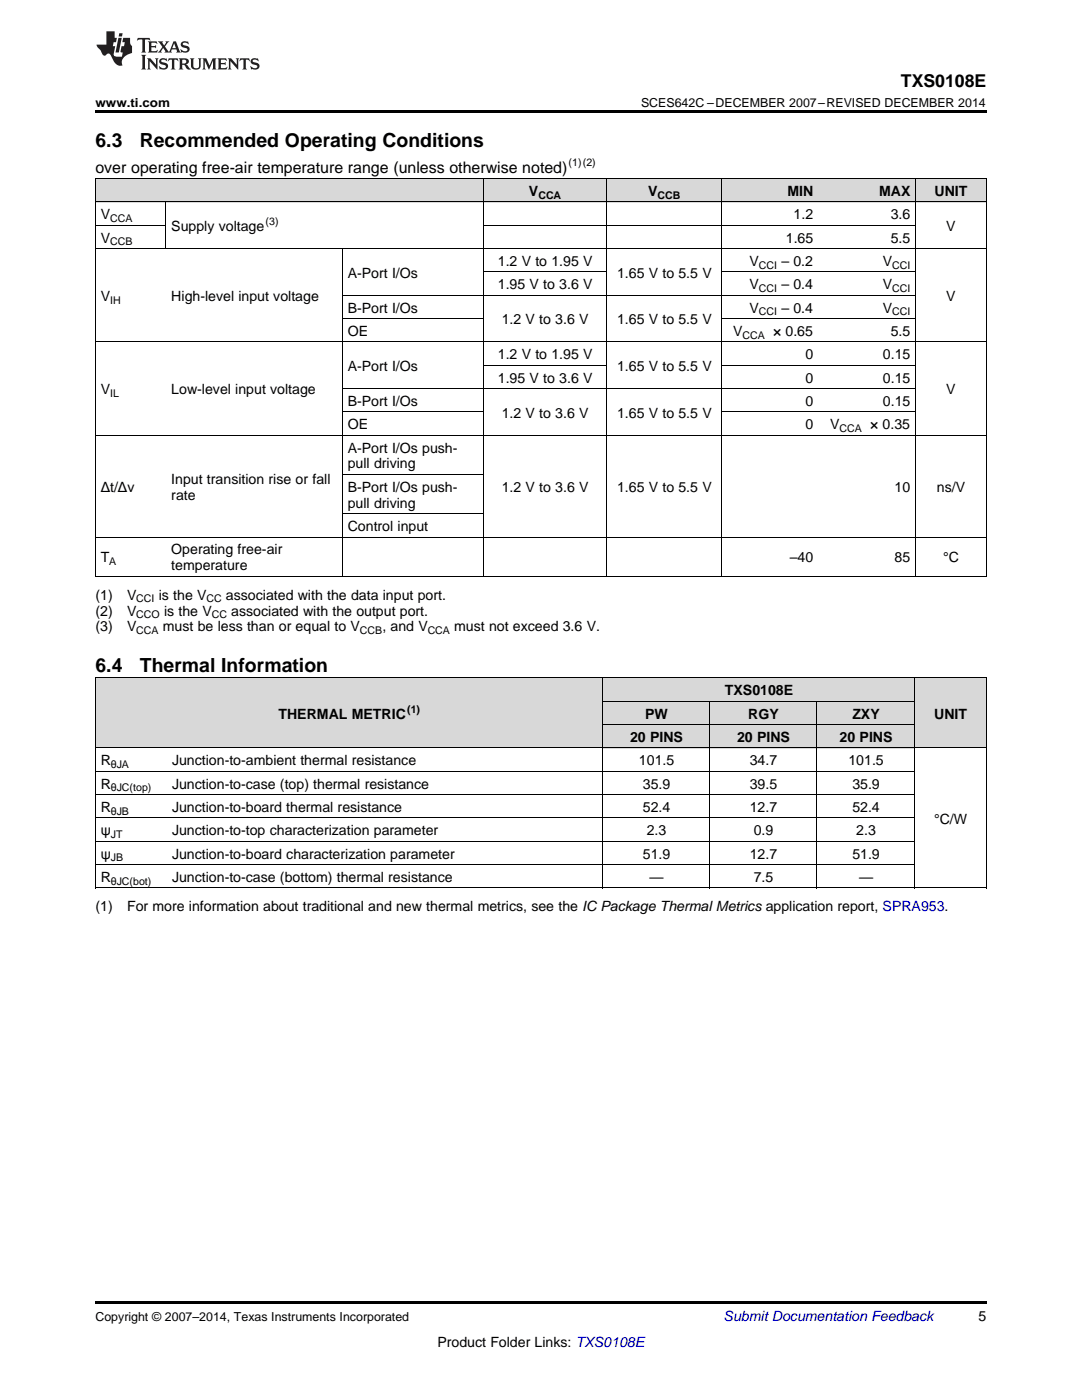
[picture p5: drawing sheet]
<svg xmlns="http://www.w3.org/2000/svg" width="216mm" height="279mm" viewBox="0 0 216 279" stroke-linecap="round" stroke-linejoin="round" font-family="sans-serif">
<defs><g id="words">
<g font-size="3.9">
<text x="19" y="29.3">6.3</text>
<text x="27.9" y="29.3">Recommended Operating Conditions</text>
<text x="19" y="134.1">6.4</text>
<text x="27.9" y="134.1">Thermal Information</text>
</g>
<text font-size="3.5" x="179.8" y="17.3">TXS0108E</text>
<text font-size="3.2" x="19" y="34.4">over operating free-air temperature range (unless otherwise noted)</text>
<g font-size="2.8">
<text x="105.6" y="39.1">V</text>
<text x="129.3" y="39.1">V</text>
<text x="157.1" y="39.1">MIN</text>
<text x="175.4" y="39.1">MAX</text>
<text x="186.5" y="39.1">UNIT</text>
<text x="20.1" y="43.7">V</text>
<text x="34.2" y="46.1">Supply voltage</text>
<text x="158.4" y="43.7">1.2</text>
<text x="177.7" y="43.7">3.6</text>
<text x="188.8" y="46.1">V</text>
<text x="20.1" y="48.4">V</text>
<text x="99.3" y="53.1">1.2 V to 1.95 V</text>
<text x="149.6" y="53.1">V</text>
<text x="155.9" y="53.1">– 0.2</text>
<text x="156.8" y="48.4">1.65</text>
<text x="176.1" y="53.1">V</text>
<text x="177.7" y="48.4">5.5</text>
<text x="69.4" y="55.4">A-Port I/Os</text>
<text x="99.3" y="57.7">1.95 V to 3.6 V</text>
<text x="123.1" y="55.4">1.65 V to 5.5 V</text>
<text x="149.6" y="57.7">V</text>
<text x="155.9" y="57.7">– 0.4</text>
<text x="176.1" y="57.7">V</text>
<text x="20.1" y="60">V</text>
<text x="34.2" y="60">High-level input voltage</text>
<text x="69.4" y="62.4">B-Port I/Os</text>
<text x="100.1" y="64.7">1.2 V to 3.6 V</text>
<text x="123.1" y="64.7">1.65 V to 5.5 V</text>
<text x="149.6" y="62.4">V</text>
<text x="155.9" y="62.4">– 0.4</text>
<text x="176.1" y="62.4">V</text>
<text x="188.8" y="60">V</text>
<text x="69.4" y="67">OE</text>
<text x="99.3" y="71.7">1.2 V to 1.95 V</text>
<text x="146.3" y="67">V</text>
<text x="154.3" y="67">× 0.65</text>
<text x="160.7" y="71.7">0</text>
<text x="176.2" y="71.7">0.15</text>
<text x="177.7" y="67">5.5</text>
<text x="69.4" y="74">A-Port I/Os</text>
<text x="99.3" y="76.3">1.95 V to 3.6 V</text>
<text x="123.1" y="74">1.65 V to 5.5 V</text>
<text x="160.7" y="76.3">0</text>
<text x="176.2" y="76.3">0.15</text>
<text x="20.1" y="78.7">V</text>
<text x="34.2" y="78.7">Low-level input voltage</text>
<text x="69.4" y="81">B-Port I/Os</text>
<text x="100.1" y="83.3">1.2 V to 3.6 V</text>
<text x="123.1" y="83.3">1.65 V to 5.5 V</text>
<text x="160.7" y="81">0</text>
<text x="176.2" y="81">0.15</text>
<text x="188.8" y="78.7">V</text>
<text x="69.4" y="85.7">OE</text>
<text x="160.7" y="85.7">0</text>
<text x="165.6" y="85.7">V</text>
<text x="173.6" y="85.7">× 0.35</text>
<text x="69.4" y="90.3">A-Port I/Os push-</text>
<text x="69.4" y="93.5">pull driving</text>
<text x="20.1" y="98.1">Δt/Δv</text>
<text x="34.2" y="96.6">Input transition rise or fall</text>
<text x="34.2" y="99.7">rate</text>
<text x="69.4" y="98.1">B-Port I/Os push-</text>
<text x="69.4" y="101.3">pull driving</text>
<text x="100.1" y="98.1">1.2 V to 3.6 V</text>
<text x="123.1" y="98.1">1.65 V to 5.5 V</text>
<text x="178.5" y="98.1">10</text>
<text x="186.9" y="98.1">ns/V</text>
<text x="69.4" y="106">Control input</text>
<text x="20.1" y="112.2">T</text>
<text x="34.2" y="110.6">Operating free-air</text>
<text x="34.2" y="113.8">temperature</text>
<text x="157.6" y="112.2">–40</text>
<text x="178.5" y="112.2">85</text>
<text x="188.2" y="112.2">°C</text>
<text x="19" y="119.7">(1)</text>
<text x="25.4" y="119.7">V</text>
<text x="31.7" y="119.7">is the V</text>
<text x="45.1" y="119.7">associated with the data input port.</text>
<text x="19" y="122.8">(2)</text>
<text x="25.4" y="122.8">V</text>
<text x="32.7" y="122.8">is the V</text>
<text x="46.1" y="122.8">associated with the output port.</text>
<text x="19" y="126">(3)</text>
<text x="25.4" y="126">V</text>
<text x="32.5" y="126">must be less than or equal to V</text>
<text x="76.3" y="126">, and V</text>
<text x="90.6" y="126">must not exceed 3.6 V.</text>
<text x="55.6" y="143.4">THERMAL METRIC</text>
<text x="128.7" y="143.4">PW</text>
<text x="144.6" y="138.7">TXS0108E</text>
<text x="149.3" y="143.4">RGY</text>
<text x="170.1" y="143.4">ZXY</text>
<text x="186.4" y="143.4">UNIT</text>
<text x="125.7" y="148.1">20 PINS</text>
<text x="147.1" y="148.1">20 PINS</text>
<text x="167.5" y="148.1">20 PINS</text>
<text x="20.1" y="152.7">R</text>
<text x="34.3" y="152.7">Junction-to-ambient thermal resistance</text>
<text x="127.5" y="152.7">101.5</text>
<text x="149.6" y="152.7">34.7</text>
<text x="169.3" y="152.7">101.5</text>
<text x="20.1" y="157.4">R</text>
<text x="34.3" y="157.4">Junction-to-case (top) thermal resistance</text>
<text x="128.3" y="157.4">35.9</text>
<text x="149.6" y="157.4">39.5</text>
<text x="170.1" y="157.4">35.9</text>
<text x="20.1" y="162">R</text>
<text x="20.1" y="166.7">ψ</text>
<text x="34.3" y="162">Junction-to-board thermal resistance</text>
<text x="34.3" y="166.7">Junction-to-top characterization parameter</text>
<text x="128.3" y="162">52.4</text>
<text x="129" y="166.7">2.3</text>
<text x="149.6" y="162">12.7</text>
<text x="150.4" y="166.7">0.9</text>
<text x="170.1" y="162">52.4</text>
<text x="170.9" y="166.7">2.3</text>
<text x="186.4" y="164.4">°C/W</text>
<text x="20.1" y="171.3">ψ</text>
<text x="34.3" y="171.3">Junction-to-board characterization parameter</text>
<text x="128.3" y="171.3">51.9</text>
<text x="149.6" y="171.3">12.7</text>
<text x="170.1" y="171.3">51.9</text>
<text x="20.1" y="176">R</text>
<text x="34.3" y="176">Junction-to-case (bottom) thermal resistance</text>
<text x="129.6" y="176">—</text>
<text x="150.4" y="176">7.5</text>
<text x="171.4" y="176">—</text>
<text x="19" y="181.9">(1)</text>
<text x="25.4" y="181.9">For more information about traditional and new thermal metrics, see the IC Package Thermal Metrics application report, SPRA953.</text>
<text x="195.3" y="263.6">5</text>
<text x="87.3" y="268.9">Product Folder Links: TXS0108E</text>
</g>
<text font-size="2.8" fill="#0000c8" x="144.4" y="263.6">Submit Documentation Feedback</text>
<g font-size="2.5">
<text x="19" y="21.4">www.ti.com</text>
<text x="127.9" y="21.4">SCES642C –DECEMBER 2007–REVISED DECEMBER 2014</text>
<text x="19" y="263.6">Copyright © 2007–2014, Texas Instruments Incorporated</text>
</g>
<g font-size="2.1">
<text x="113.5" y="33.2">(1)(2)</text>
<text x="107.4" y="39.7">CCA</text>
<text x="131.2" y="39.7">CCB</text>
<text x="22" y="44.3">CCA</text>
<text x="53" y="44.9">(3)</text>
<text x="22" y="49">CCB</text>
<text x="151.4" y="53.6">CCI</text>
<text x="178" y="53.6">CCI</text>
<text x="151.4" y="58.3">CCI</text>
<text x="178" y="58.3">CCI</text>
<text x="22" y="60.6">IH</text>
<text x="151.4" y="62.9">CCI</text>
<text x="178" y="62.9">CCI</text>
<text x="148.1" y="67.6">CCA</text>
<text x="22" y="79.2">IL</text>
<text x="167.5" y="86.2">CCA</text>
<text x="21.8" y="112.8">A</text>
<text x="27.2" y="120.2">CCI</text>
<text x="27.2" y="123.4">CCO</text>
<text x="41.2" y="120.2">CC</text>
<text x="42.3" y="123.4">CC</text>
<text x="27.2" y="126.6">CCA</text>
<text x="71.8" y="126.6">CCB</text>
<text x="85.3" y="126.6">CCA</text>
<text x="81.3" y="142.3">(1)</text>
<text x="22.1" y="153.3">θJA</text>
<text x="22.1" y="157.9">θJC(top)</text>
<text x="22.1" y="162.6">θJB</text>
<text x="22.1" y="167.3">JT</text>
<text x="22.1" y="171.9">JB</text>
<text x="22.1" y="176.6">θJC(bot)</text>
</g>
</g></defs>
<g fill="#d8d8d8">
<path d="M19 135.4h14.3v13.9h-14.3z"/>
<path d="M33.3 135.4h87.1v13.9h-87.1z"/>
<path d="M120.4 144.7h21.3v4.6h-21.3z"/>
<path d="M141.7 144.7h21.4v4.6h-21.4z"/>
<path d="M163.1 144.7h19.5v4.6h-19.5z"/>
<path d="M182.6 135.4h14.2v13.9h-14.2z"/>
<path d="M120.4 140h21.3v4.7h-21.3z"/>
<path d="M141.7 140h21.4v4.7h-21.4z"/>
<path d="M163.1 140h19.5v4.7h-19.5z"/>
<path d="M120.4 135.4h21.3v4.6h-21.3z"/>
<path d="M141.7 135.4h21.4v4.6h-21.4z"/>
<path d="M163.1 135.4h19.5v4.6h-19.5z"/>
<path d="M19 35.7h14.1v4.7h-14.1z"/>
<path d="M33.1 35.7h35.2v4.7h-35.2z"/>
<path d="M68.3 35.7h28.2v4.7h-28.2z"/>
<path d="M96.5 35.7h24.6v4.7h-24.6z"/>
<path d="M121.1 35.7h22.9v4.7h-22.9z"/>
<path d="M144 35.7h19.4v4.7h-19.4z"/>
<path d="M163.4 35.7h19.3v4.7h-19.3z"/>
<path d="M182.7 35.7h14.1v4.7h-14.1z"/>
</g>
<g fill="#000">
<path d="M19 22h177.8v.5h-177.8zM19 115l.2 .1zM68.2 115l.1 .1zM96.4 115l.1 .1zM121 115l.1 .1zM143.9 115l.1 .1zM163.3 115l.1 .1zM182.6 115l.1 .1zM196.7 115l.1 .1zM19 177.2l.2 .1zM120.3 177.2l.1 .1zM141.6 177.2l.1 .1z"/>
<path d="M162.9 177.2l.2 .1zM182.5 177.2l.1 .1zM196.7 177.2l.1 .1zM19 259.7h177.8v.5h-177.8z"/>
</g>
<g fill="none" stroke="#000" stroke-width=".2">
<path d="M19 35.6h177.8M19.1 35.7v79.4M96.4 35.7v79.4M121.1 35.7v79.4M144 35.7v79.4M182.7 35.7v79.4M196.8 35.7v79.4M19 49.6h177.8M19 45h14.1M19 40.3h177.8M33.1 40.3v9.4M68.3 49.6v65.5"/>
<path d="M68.3 58.9h114.4M96.5 54.3h24.6M96.5 45h86.2M144 54.3h38.7M19 68.2h177.8M68.3 77.6h114.4M68.3 63.6h28.2M96.5 72.9h24.6M144 72.9h38.7M144 63.6h38.7M19 86.9h177.8M68.3 94.7h28.2"/>
<path d="M68.3 82.2h28.2M144 82.2h38.7M19 115h177.8M19 107.2h177.8M68.3 102.5h28.2M19 135.3h177.8M19.1 135.3v42M120.3 135.3v42M120.4 140h62.2M141.7 140v37.3M163 140v37.3M182.5 135.3v42"/>
<path d="M196.8 135.3v42M19 158.6h163.6M19 153.9h163.6M19 149.3h177.8M120.4 144.6h62.2M19 177.2h177.8M19 172.6h163.6M19 167.9h163.6M19 163.2h163.6"/>
</g>
<g fill="#231f20">
<path d="M27.5 7.6l-.1 .5 .4-.2h.6v.1v2.1l-.2 .4h1l-.3-.4v-2.1l.1-.1h.5l.5 .2-.2-.5zM29.5 8.3l.2 .3v1.5l-.2 .4h1.8l.2-.6a1.04 1.04 0 0 1-1.3 .2v-.7h.6l.3 .2v-.6l-.3 .2h-.6v-.6l.8-.1 .4 .3-.2-.5zM31.5 8.3l.9 1.1-.9 1.1h.8l-.2-.2 .5-.7 .4 .7-.2 .2h1.5l-.1-.2 .1-.4h.9l.1 .4-.2 .2h1l-.3-.3-.7-1.9h-.5l-.9 2-.8-1 .9-1h-.8l.1 .3-.3 .5-.4-.6 .2-.2zM34.7 8.6l.4 1h-.7zM36.3 8.4a.63 .63 0 0 0-.2 .7 .63 .63 0 0 0 .6 .4l.6 .2 .1 .2a.75 .75 0 0 1-.7 .4 .75 .75 0 0 1-.6-.5l.1 .7 .1-.1a1.11 1.11 0 0 0 1.5-.6 1.13 1.13 0 0 0-1.2-.8l-.1-.4a1.04 1.04 0 0 1 1.2 .2l-.2-.5-.1 .1-.5-.2zM28.2 10.9l.2 .4v2.2l-.2 .4h1l-.3-.4v-2.2l.3-.4zM29.3 11.6l.3 .4v1.5l-.3 .4h.8l-.2-.4v-1.3l1.5 1.7v-1.9l.2-.4h-.7l.2 .4v.9l-1.1-1.3zM32 11.8a.62 .62 0 0 0-.2 .7 .62 .62 0 0 0 .6 .4l.6 .1 .1 .3a.76 .76 0 0 1-.7 .3 .76 .76 0 0 1-.6-.4l.1 .7 .1-.1a1.11 1.11 0 0 0 1.5-.6 1.13 1.13 0 0 0-1.2-.8l-.1-.4a1.04 1.04 0 0 1 1.2 .2l-.2-.6-.1 .1-.5-.1zM33.7 11.6l-.2 .6a.61 .61 0 0 1 .8-.3v1.6l-.2 .4h.9l-.2-.4v-1.6a.63 .63 0 0 1 .8 .3l-.2-.6zM35.6 11.6l.3 .4v1.5l-.3 .4h1l-.2-.2v-.8l.5 .2a.76 .76 0 0 0 1.2 .7l-1-1a.58 .58 0 0 0 .6-.5 .58 .58 0 0 0-.5-.6zM36.4 11.9h.1a.45 .45 0 0 1 .5 .1 .45 .45 0 0 1 .1 .5l-.7 .2zM37.9 11.6l.2 .2a2.17 2.17 0 0 0 .3 1.9 .99 .99 0 0 0 1.6-.6v-1.1l.2-.4h-.7l.2 .2a1.92 1.92 0 0 1-.2 1.8 .6 .6 0 0 1-.9-.5v-1.1l.2-.4zM40.4 11.6l.2 .4v1.5l-.2 .4h.7l-.2-.4v-1.4l.8 1.8 .8-1.8v1.4l-.2 .4h.9l-.2-.4v-1.5l.2-.4h-.8l-.6 1.5-.6-1.5zM43.4 11.6l.2 .4v1.5l-.2 .4h1.8l.2-.6a1.04 1.04 0 0 1-1.3 .1v-.6h.5l.4 .2v-.6l-.4 .2h-.5v-.7h.8l.3 .3-.1-.6zM45.5 11.6l.2 .4v1.5l-.2 .4h.7l-.2-.4v-1.3l1.5 1.7v-1.9l.2-.4h-.7l.2 .4v.9l-1.1-1.3zM47.9 11.6l-.1 .6a.61 .61 0 0 1 .8-.3v1.6l-.3 .4h1l-.3-.4 .1-1.6a.63 .63 0 0 1 .7 .3l-.1-.6zM50.2 11.8a.62 .62 0 0 0-.2 .7 .62 .62 0 0 0 .6 .4l.6 .1 .2 .3a.76 .76 0 0 1-.8 .3 .76 .76 0 0 1-.6-.4l.1 .7 .2-.1a1.11 1.11 0 0 0 1.5-.6 1.13 1.13 0 0 0-1.3-.8l-.1-.4a1.04 1.04 0 0 1 1.2 .2l-.1-.6-.2 .1-.5-.1z"/>
<path d="M21.2 6.3v2.6h-1.9l.1 .4 .7 .9a.91 .91 0 0 0 1 .8 .56 .56 0 0 1 .5-.3 .56 .56 0 0 1 .5 .3l.4 .8a1.53 1.53 0 0 0 1.9 1.2 1.54 1.54 0 0 1 1-2.1l.9-.3v-1.4a1.52 1.52 0 0 1-.3-1.6h-1.4l-.2 .8h.5l-.2 .8h-.4l-.2 1v.2l.4 .1-.2 .8a1.93 1.93 0 0 1-1.6-.3l.3-1.8h-.5l.2-.8h.4l.2-.8h-.4v-1.3zM23.6 7.6l-.6 2.9h.7l.6-2.9zM23.8 6.6l-.1 .7h.6l.2-.7z"/>
</g>
<use href="#words"/>
</svg>
